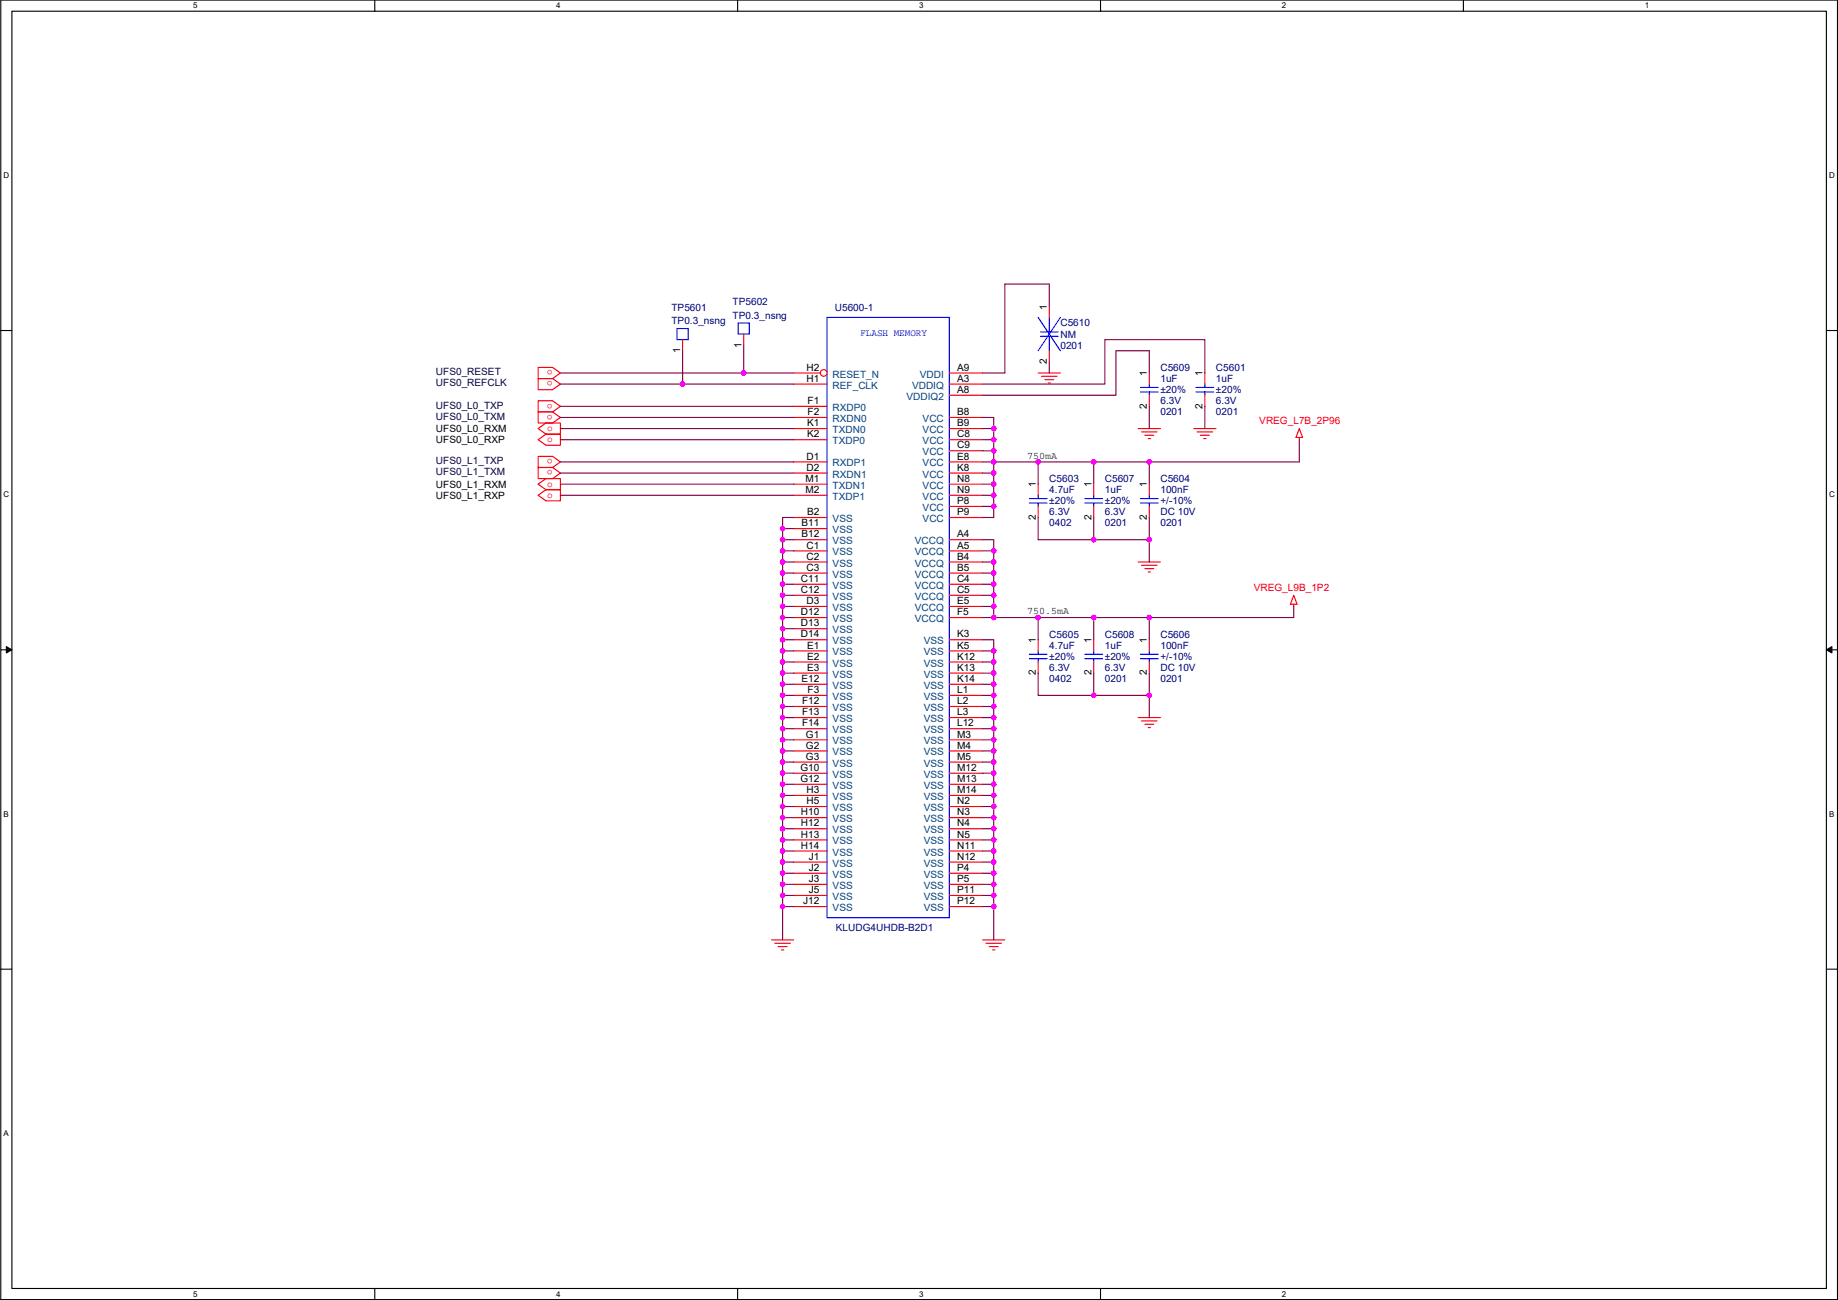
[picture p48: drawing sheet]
<svg xmlns="http://www.w3.org/2000/svg" width="420mm" height="297mm" viewBox="0 0 420 297" stroke-linecap="round" stroke-linejoin="round" font-family="sans-serif">
<defs><g id="words">
<g font-size="2.3" fill="#000080">
<text x="153.5" y="71">TP5601</text>
<text x="167.5" y="69.8">TP5602</text>
<text x="190.8" y="71">U5600-1</text>
<text x="153.5" y="74.1">TP0.3_nsng</text>
<text x="167.5" y="72.8">TP0.3_nsng</text>
<text x="242.4" y="74.6">C5610</text>
<text x="242.4" y="77.1">NM</text>
<text x="242.4" y="79.7">0201</text>
<text x="265.3" y="84.7">C5609</text>
<text x="265.3" y="87.3">1uF</text>
<text x="265.3" y="89.8">±20%</text>
<text x="278" y="84.7">C5601</text>
<text x="278" y="87.3">1uF</text>
<text x="278" y="89.8">±20%</text>
<text x="265.3" y="94.9">0201</text>
<text x="265.3" y="92.4">6.3V</text>
<text x="278" y="94.9">0201</text>
<text x="278" y="92.4">6.3V</text>
<text x="239.9" y="110.1">C5603</text>
<text x="239.9" y="112.7">4.7uF</text>
<text x="252.6" y="110.1">C5607</text>
<text x="252.6" y="112.7">1uF</text>
<text x="265.3" y="110.1">C5604</text>
<text x="265.3" y="112.7">100nF</text>
<text x="239.9" y="117.8">6.3V</text>
<text x="239.9" y="115.2">±20%</text>
<text x="252.6" y="117.8">6.3V</text>
<text x="252.6" y="115.2">±20%</text>
<text x="265.3" y="117.8">DC 10V</text>
<text x="265.3" y="115.2">+/-10%</text>
<text x="239.9" y="120.3">0402</text>
<text x="252.6" y="120.3">0201</text>
<text x="265.3" y="120.3">0201</text>
<text x="239.9" y="145.7">C5605</text>
<text x="239.9" y="148.2">4.7uF</text>
<text x="252.6" y="145.7">C5608</text>
<text x="252.6" y="148.2">1uF</text>
<text x="265.3" y="145.7">C5606</text>
<text x="265.3" y="148.2">100nF</text>
<text x="239.9" y="155.9">0402</text>
<text x="239.9" y="153.3">6.3V</text>
<text x="239.9" y="150.8">±20%</text>
<text x="252.6" y="155.9">0201</text>
<text x="252.6" y="153.3">6.3V</text>
<text x="252.6" y="150.8">±20%</text>
<text x="265.3" y="155.9">0201</text>
<text x="265.3" y="153.3">DC 10V</text>
<text x="265.3" y="150.8">+/-10%</text>
<text x="191.1" y="212.8">KLUDG4UHDB-B2D1</text>
</g>
<g font-size="2.3">
<text x="239.3" y="70.7" transform="rotate(-90 239.3 70.7)">1</text>
<text x="155.5" y="80.7" transform="rotate(-90 155.5 80.7)">1</text>
<text x="169.5" y="79.4" transform="rotate(-90 169.5 79.4)">1</text>
<text x="239.3" y="83.2" transform="rotate(-90 239.3 83.2)">2</text>
<text x="184.4" y="84.7">H2</text>
<text x="184.4" y="87.2">H1</text>
<text x="218.8" y="87.2">A3</text>
<text x="218.8" y="89.8">A8</text>
<text x="218.8" y="84.7">A9</text>
<text x="262.2" y="86" transform="rotate(-90 262.2 86)">1</text>
<text x="274.9" y="86" transform="rotate(-90 274.9 86)">1</text>
<text x="184.6" y="92.3">F1</text>
<text x="184.6" y="94.9">F2</text>
<text x="218.8" y="94.9">B8</text>
<text x="262.2" y="93.4" transform="rotate(-90 262.2 93.4)">2</text>
<text x="274.9" y="93.4" transform="rotate(-90 274.9 93.4)">2</text>
<text x="99.7" y="101.2">UFS0_L0_RXP</text>
<text x="99.7" y="98.7">UFS0_L0_RXM</text>
<text x="184.5" y="97.4">K1</text>
<text x="184.5" y="99.9">K2</text>
<text x="218.8" y="97.4">B9</text>
<text x="218.8" y="99.9">C8</text>
<text x="184.4" y="105">D1</text>
<text x="184.4" y="107.6">D2</text>
<text x="218.8" y="102.5">C9</text>
<text x="218.8" y="105">E8</text>
<text x="218.8" y="107.6">K8</text>
<text x="99.7" y="114">UFS0_L1_RXP</text>
<text x="99.7" y="111.4">UFS0_L1_RXM</text>
<text x="184.1" y="110.1">M1</text>
<text x="184.1" y="112.6">M2</text>
<text x="218.8" y="110.1">N8</text>
<text x="218.8" y="112.6">N9</text>
<text x="236.8" y="111.4" transform="rotate(-90 236.8 111.4)">1</text>
<text x="249.5" y="111.4" transform="rotate(-90 249.5 111.4)">1</text>
<text x="262.2" y="111.4" transform="rotate(-90 262.2 111.4)">1</text>
<text x="184.5" y="117.7">B2</text>
<text x="218.8" y="115.2">P8</text>
<text x="218.8" y="117.7">P9</text>
<text x="236.8" y="118.8" transform="rotate(-90 236.8 118.8)">2</text>
<text x="249.5" y="118.8" transform="rotate(-90 249.5 118.8)">2</text>
<text x="262.2" y="118.8" transform="rotate(-90 262.2 118.8)">2</text>
<text x="183.2" y="120.3">B11</text>
<text x="183.2" y="122.8">B12</text>
<text x="184.4" y="125.3">C1</text>
<text x="218.8" y="122.8">A4</text>
<text x="218.8" y="125.3">A5</text>
<text x="184.4" y="127.9">C2</text>
<text x="184.4" y="130.4">C3</text>
<text x="218.8" y="127.9">B4</text>
<text x="218.8" y="130.4">B5</text>
<text x="183.1" y="133">C11</text>
<text x="183.1" y="135.5">C12</text>
<text x="218.8" y="133">C4</text>
<text x="218.8" y="135.5">C5</text>
<text x="183.1" y="140.6">D12</text>
<text x="183.1" y="143.1">D13</text>
<text x="184.4" y="138">D3</text>
<text x="218.8" y="138">E5</text>
<text x="218.8" y="140.6">F5</text>
<text x="183.1" y="145.7">D14</text>
<text x="184.5" y="148.2">E1</text>
<text x="218.8" y="145.7">K3</text>
<text x="218.8" y="148.2">K5</text>
<text x="236.8" y="146.9" transform="rotate(-90 236.8 146.9)">1</text>
<text x="249.5" y="146.9" transform="rotate(-90 249.5 146.9)">1</text>
<text x="262.2" y="146.9" transform="rotate(-90 262.2 146.9)">1</text>
<text x="183.2" y="155.8">E12</text>
<text x="184.5" y="150.7">E2</text>
<text x="184.5" y="153.3">E3</text>
<text x="218.8" y="150.7">K12</text>
<text x="218.8" y="153.3">K13</text>
<text x="218.8" y="155.8">K14</text>
<text x="236.8" y="154.3" transform="rotate(-90 236.8 154.3)">2</text>
<text x="249.5" y="154.3" transform="rotate(-90 249.5 154.3)">2</text>
<text x="262.2" y="154.3" transform="rotate(-90 262.2 154.3)">2</text>
<text x="183.3" y="160.9">F12</text>
<text x="184.6" y="158.4">F3</text>
<text x="218.8" y="158.4">L1</text>
<text x="218.8" y="160.9">L2</text>
<text x="183.3" y="163.4">F13</text>
<text x="183.3" y="166">F14</text>
<text x="218.8" y="163.4">L3</text>
<text x="218.8" y="166">L12</text>
<text x="184.2" y="168.5">G1</text>
<text x="184.2" y="171.1">G2</text>
<text x="184.2" y="173.6">G3</text>
<text x="218.8" y="168.5">M3</text>
<text x="218.8" y="171.1">M4</text>
<text x="218.8" y="173.6">M5</text>
<text x="183" y="176.1">G10</text>
<text x="183" y="178.7">G12</text>
<text x="218.8" y="176.1">M12</text>
<text x="218.8" y="178.7">M13</text>
<text x="184.4" y="181.2">H3</text>
<text x="184.4" y="183.8">H5</text>
<text x="218.8" y="181.2">M14</text>
<text x="218.8" y="183.8">N2</text>
<text x="183.1" y="186.3">H10</text>
<text x="183.1" y="188.8">H12</text>
<text x="183.1" y="191.4">H13</text>
<text x="218.8" y="186.3">N3</text>
<text x="218.8" y="188.8">N4</text>
<text x="218.8" y="191.4">N5</text>
<text x="183.1" y="193.9">H14</text>
<text x="184.9" y="196.5">J1</text>
<text x="218.8" y="193.9">N11</text>
<text x="218.8" y="196.5">N12</text>
<text x="184.9" y="199">J2</text>
<text x="184.9" y="201.5">J3</text>
<text x="218.8" y="199">P4</text>
<text x="218.8" y="201.5">P5</text>
<text x="183.6" y="206.6">J12</text>
<text x="184.9" y="204.1">J5</text>
<text x="218.8" y="204.1">P11</text>
<text x="218.8" y="206.6">P12</text>
</g>
<text font-size="2.3" fill="#00f" x="196.7" y="76.9">FLASH MEMORY</text>
<g font-size="2.3" fill="#000040">
<text x="99.7" y="85.8">UFS0_RESET</text>
<text x="99.7" y="88.3">UFS0_REFCLK</text>
<text x="99.7" y="95.9">UFS0_L0_TXM</text>
<text x="99.7" y="93.4">UFS0_L0_TXP</text>
<text x="99.7" y="106.1">UFS0_L1_TXP</text>
<text x="99.7" y="108.6">UFS0_L1_TXM</text>
</g>
<g font-size="2.3" fill="#f00">
<text x="126.3" y="84.6" transform="rotate(180 126.3 84.6)">o</text>
<text x="126.3" y="87.1" transform="rotate(180 126.3 87.1)">o</text>
<text x="126.3" y="94.8" transform="rotate(180 126.3 94.8)">o</text>
<text x="126.3" y="92.2" transform="rotate(180 126.3 92.2)">o</text>
<text x="125.1" y="101">o</text>
<text x="125.1" y="98.5">o</text>
<text x="287.9" y="96.9">VREG_L7B_2P96</text>
<text x="126.3" y="107.5" transform="rotate(180 126.3 107.5)">o</text>
<text x="126.3" y="104.9" transform="rotate(180 126.3 104.9)">o</text>
<text x="125.1" y="113.7">o</text>
<text x="125.1" y="111.2">o</text>
<text x="286.6" y="135">VREG_L9B_1P2</text>
</g>
<g font-size="2.3" fill="#004080">
<text x="190.3" y="86.3">RESET_N</text>
<text x="190.3" y="88.8">REF_CLK</text>
<text x="208.5" y="88.8">VDDIQ</text>
<text x="210.3" y="86.3">VDDI</text>
<text x="190.3" y="93.9">RXDP0</text>
<text x="207.2" y="91.3">VDDIQ2</text>
<text x="190.3" y="96.4">RXDN0</text>
<text x="190.3" y="99">TXDN0</text>
<text x="190.3" y="101.5">TXDP0</text>
<text x="210.9" y="96.4">VCC</text>
<text x="210.9" y="99">VCC</text>
<text x="210.9" y="101.5">VCC</text>
<text x="190.3" y="106.6">RXDP1</text>
<text x="210.9" y="104">VCC</text>
<text x="210.9" y="106.6">VCC</text>
<text x="190.3" y="109.1">RXDN1</text>
<text x="190.3" y="111.7">TXDN1</text>
<text x="210.9" y="109.1">VCC</text>
<text x="210.9" y="111.7">VCC</text>
<text x="190.3" y="114.2">TXDP1</text>
<text x="190.3" y="119.3">VSS</text>
<text x="210.9" y="114.2">VCC</text>
<text x="210.9" y="116.7">VCC</text>
<text x="210.9" y="119.3">VCC</text>
<text x="190.3" y="121.8">VSS</text>
<text x="190.3" y="124.4">VSS</text>
<text x="209.1" y="124.4">VCCQ</text>
<text x="190.3" y="126.9">VSS</text>
<text x="190.3" y="129.4">VSS</text>
<text x="190.3" y="132">VSS</text>
<text x="209.1" y="126.9">VCCQ</text>
<text x="209.1" y="129.4">VCCQ</text>
<text x="209.1" y="132">VCCQ</text>
<text x="190.3" y="134.5">VSS</text>
<text x="190.3" y="137.1">VSS</text>
<text x="209.1" y="134.5">VCCQ</text>
<text x="209.1" y="137.1">VCCQ</text>
<text x="190.3" y="139.6">VSS</text>
<text x="190.3" y="142.1">VSS</text>
<text x="209.1" y="139.6">VCCQ</text>
<text x="209.1" y="142.1">VCCQ</text>
<text x="190.3" y="144.7">VSS</text>
<text x="190.3" y="147.2">VSS</text>
<text x="190.3" y="149.8">VSS</text>
<text x="211.2" y="147.2">VSS</text>
<text x="211.2" y="149.8">VSS</text>
<text x="190.3" y="152.3">VSS</text>
<text x="190.3" y="154.8">VSS</text>
<text x="211.2" y="152.3">VSS</text>
<text x="211.2" y="154.8">VSS</text>
<text x="190.3" y="157.4">VSS</text>
<text x="190.3" y="159.9">VSS</text>
<text x="211.2" y="157.4">VSS</text>
<text x="211.2" y="159.9">VSS</text>
<text x="190.3" y="162.5">VSS</text>
<text x="190.3" y="165">VSS</text>
<text x="190.3" y="167.5">VSS</text>
<text x="211.2" y="162.5">VSS</text>
<text x="211.2" y="165">VSS</text>
<text x="211.2" y="167.5">VSS</text>
<text x="190.3" y="170.1">VSS</text>
<text x="190.3" y="172.6">VSS</text>
<text x="211.2" y="170.1">VSS</text>
<text x="211.2" y="172.6">VSS</text>
<text x="190.3" y="175.2">VSS</text>
<text x="190.3" y="177.7">VSS</text>
<text x="211.2" y="175.2">VSS</text>
<text x="211.2" y="177.7">VSS</text>
<text x="190.3" y="180.2">VSS</text>
<text x="190.3" y="182.8">VSS</text>
<text x="190.3" y="185.3">VSS</text>
<text x="211.2" y="180.2">VSS</text>
<text x="211.2" y="182.8">VSS</text>
<text x="211.2" y="185.3">VSS</text>
<text x="190.3" y="187.9">VSS</text>
<text x="190.3" y="190.4">VSS</text>
<text x="211.2" y="187.9">VSS</text>
<text x="211.2" y="190.4">VSS</text>
<text x="190.3" y="192.9">VSS</text>
<text x="190.3" y="195.5">VSS</text>
<text x="211.2" y="192.9">VSS</text>
<text x="211.2" y="195.5">VSS</text>
<text x="190.3" y="198">VSS</text>
<text x="190.3" y="200.6">VSS</text>
<text x="190.3" y="203.1">VSS</text>
<text x="211.2" y="198">VSS</text>
<text x="211.2" y="200.6">VSS</text>
<text x="211.2" y="203.1">VSS</text>
<text x="190.3" y="205.6">VSS</text>
<text x="190.3" y="208.2">VSS</text>
<text x="211.2" y="205.6">VSS</text>
<text x="211.2" y="208.2">VSS</text>
</g>
<g font-size="2.3" fill="#008000">
<text x="234.8" y="104.8">750mA</text>
<text x="234.8" y="140.4">750.5mA</text>
</g>
<g font-size="1.8">
<text x="44.2" y="1.9">5</text>
<text x="127.1" y="1.9">4</text>
<text x="210.1" y="1.9">3</text>
<text x="293" y="1.9">2</text>
<text x="376" y="1.9">1</text>
<text x=".8" y="40.7">D</text>
<text x="418.1" y="40.7">D</text>
<text x=".8" y="113.6">C</text>
<text x="418.1" y="113.6">C</text>
<text x=".8" y="186.6">B</text>
<text x="418.1" y="186.6">B</text>
<text x=".8" y="259.5">A</text>
<text x="44.2" y="296.3">5</text>
<text x="127.1" y="296.3">4</text>
<text x="210.1" y="296.3">3</text>
<text x="293" y="296.3">2</text>
</g>
</g></defs>
<path d="M.2 0h419.8v296.9h-419.8zM2.7 2.6h414.8v291.8h-414.8z" fill="none" stroke="#000" stroke-width=".25"/>
<g fill="#fff">
<path d="M44.2 .3h1v2h-1z"/>
<path d="M44.2 294.7h1v2h-1z"/>
</g>
<path d="M85.7 0v2.6M85.7 294.4v2.5" fill="none" stroke="#000" stroke-width=".25"/>
<g fill="#fff">
<path d="M127.1 .3h1v2h-1z"/>
<path d="M127.1 294.7h1v2h-1z"/>
</g>
<path d="M168.6 0v2.6M168.6 294.4v2.5" fill="none" stroke="#000" stroke-width=".25"/>
<g fill="#fff">
<path d="M210.1 .3h1v2h-1z"/>
<path d="M210.1 294.7h1v2h-1z"/>
</g>
<path d="M251.6 0v2.6M251.6 294.4v2.5" fill="none" stroke="#000" stroke-width=".25"/>
<g fill="#fff">
<path d="M293 .3h1v2h-1z"/>
<path d="M293 294.7h1v2h-1z"/>
</g>
<path d="M334.5 0v2.6" fill="none" stroke="#000" stroke-width=".25"/>
<g fill="#fff">
<path d="M376 .3h1v2h-1z"/>
<path d="M.8 39h1.3v2.1h-1.3z"/>
<path d="M418.1 39h1.3v2.1h-1.3z"/>
<path d="M.8 112h1.3v2h-1.3z"/>
<path d="M418.1 112h1.3v2h-1.3z"/>
</g>
<path d="M.2 75.5h2.5M417.5 75.5h2.5" fill="none" stroke="#000" stroke-width=".25"/>
<g fill="#fff">
<path d="M.8 185h1.2v2h-1.2z"/>
<path d="M418.1 185h1.2v2h-1.2z"/>
</g>
<path d="M.2 148.5h2.5M417.5 148.5h2.5" fill="none" stroke="#000" stroke-width=".25"/>
<path d="M1.4 147.7l1.3 .8-1.3 .7zM417.5 148.5l1.3-.8v1.5z" fill="#000" stroke="#000" stroke-width=".23"/>
<path d="M.8 257.9h1.2v2h-1.2z" fill="#fff"/>
<path d="M.2 221.4h2.5M417.5 221.4h2.5" fill="none" stroke="#000" stroke-width=".25"/>
<g fill="none" stroke="#f00" stroke-width=".25">
<path d="M170 76.3v2.6M123 97.9l1.8-1.2h3.3v2.5h-3.3zM123 84h3.3l1.8 1.2-1.8 1.3h-3.3zM123 86.5h3.3l1.8 1.3-1.8 1.2h-3.3zM123 94.1h3.3l1.8 1.3-1.8 1.3h-3.3zM123 91.6h3.3l1.8 1.2-1.8 1.3h-3.3zM237.3 85.2h5.1M238.1 86h3.5M238.8 86.8h2.1M239.6 87.5h.5M260.2 97.9h5.1M260.9 98.7h3.6"/>
<path d="M261.7 99.5h2M272.9 97.9h5.1M273.6 98.7h3.6M274.4 99.5h2M275.4 85.2v2.6M275.4 90.3v2.5M297 97.9l.8 2.1h-1.5zM297 100v.5M123 100.5l1.8-1.3h3.3v2.5h-3.3zM123 113.2l1.8-1.3h3.3v2.5h-3.3zM123 110.6l1.8-1.2h3.3v2.5h-3.3zM123 106.8h3.3l1.8 1.3-1.8 1.3h-3.3z"/>
<path d="M123 104.3h3.3l1.8 1.2-1.8 1.3h-3.3zM237.3 110.6v2.6M237.3 115.7v2.5M250 110.6v2.6M250 115.7v2.5M262.5 100.2h.5M275.2 100.2h.5M260.2 128.4h5.1M260.9 129.2h3.6M261.7 129.9h2M262.5 130.7h.5M295.7 138.1v.5"/>
<path d="M295.7 136l.8 2.1h-1.5zM250 146.2v2.5M250 151.3v2.5M260.2 164h5.1M260.9 164.7h3.6M261.7 165.5h2M262.5 166.3h.5M176.4 214.8h5M177.1 215.5h3.6M177.9 216.3h2M178.6 217.1h.6M224.6 214.8h5.1"/>
<path d="M225.4 215.5h3.5M226.1 216.3h2.1M226.9 217.1h.5"/>
</g>
<g fill="none" stroke="#00f" stroke-width=".25">
<path d="M168.7 73.8h2.6v2.5h-2.6zM189.1 72.5h27.9v137.2h-27.9zM273.4 88.5h4.1M273.4 89.5h4.1M275.4 87.8v.7M275.4 89.5v.8M235.3 113.9h4.1M235.3 114.9h4.1M237.3 113.2v.7M237.3 114.9v.8M248 113.9h4.1M248 114.9h4.1"/>
<path d="M250 113.2v.7M250 114.9v.8M248 149.5h4.1M248 150.5h4.1M250 148.7v.8M250 150.5v.8"/>
</g>
<circle cx="188.3" cy="85.2" r=".76" fill="#fff" stroke="#f00" stroke-width=".25"/>
<g fill="none" stroke="#f00" stroke-width=".25">
<path d="M156 77.6v2.5M239.9 70v2.5M181.4 85.2h6.1M181.4 87.8h7.7M181.4 92.8h7.7M181.4 95.4h7.7M181.4 97.9h7.7M217 87.8h7.6M217 90.3h7.6M217 85.2h7.6M217 95.4h7.6M217 97.9h7.6"/>
<path d="M239.9 80.1v2.6M262.7 85.2v2.6M262.7 90.3v2.5M181.4 100.5h7.7M181.4 105.5h7.7M181.4 108.1h7.7M181.4 110.6h7.7M181.4 113.2h7.7M181.4 118.2h7.7M217 100.5h7.6M217 103h7.6M217 105.5h7.6"/>
<path d="M217 108.1h7.6M217 110.6h7.6M217 113.2h7.6M217 115.7h7.6M217 118.2h7.6M262.7 110.6v2.6M262.7 115.7v2.5M181.4 120.8h7.7M181.4 123.3h7.7M181.4 125.9h7.7M181.4 128.4h7.7M181.4 130.9h7.7"/>
<path d="M181.4 133.5h7.7M181.4 136h7.7M181.4 138.6h7.7M217 123.3h7.6M217 125.9h7.6M217 128.4h7.6M217 130.9h7.6M217 133.5h7.6M217 136h7.6M217 138.6h7.6M181.4 141.1h7.7M181.4 143.6h7.7"/>
<path d="M181.4 146.2h7.7M181.4 148.7h7.7M181.4 151.3h7.7M181.4 153.8h7.7M181.4 156.3h7.7M181.4 158.9h7.7M217 146.2h7.6M217 148.7h7.6M217 151.3h7.6M217 153.8h7.6M217 156.3h7.6M217 158.9h7.6"/>
<path d="M217 141.1h7.6M237.3 146.2v2.5M237.3 151.3v2.5M262.7 146.2v2.5M262.7 151.3v2.5M181.4 161.4h7.7M181.4 164h7.7M181.4 166.5h7.7M181.4 169h7.7M181.4 171.6h7.7M181.4 174.1h7.7M181.4 176.7h7.7"/>
<path d="M181.4 179.2h7.7M217 161.4h7.6M217 164h7.6M217 166.5h7.6M217 169h7.6M217 171.6h7.6M217 174.1h7.6M217 176.7h7.6M217 179.2h7.6M181.4 181.7h7.7M181.4 184.3h7.7M181.4 186.8h7.7"/>
<path d="M181.4 189.4h7.7M181.4 191.9h7.7M181.4 194.4h7.7M181.4 197h7.7M181.4 199.5h7.7M217 181.7h7.6M217 184.3h7.6M217 186.8h7.6M217 189.4h7.6M217 191.9h7.6M217 194.4h7.6M217 197h7.6"/>
<path d="M217 199.5h7.6M181.4 202.1h7.7M181.4 204.6h7.7M181.4 207.1h7.7M217 202.1h7.6M217 204.6h7.6M217 207.1h7.6"/>
</g>
<g fill="none" stroke="#00f" stroke-width=".25">
<path d="M154.8 75.1h2.5v2.5h-2.5zM237.3 72.5l5.1 7.6M237.8 75.8h4.1M237.8 76.8h4.1M239.9 72.5v3.3M239.9 76.8v3.3M242.4 72.5l-5.1 7.6M260.7 88.5h4.1M260.7 89.5h4.1M262.7 87.8v.7M262.7 89.5v.8M260.7 113.9h4.1"/>
<path d="M260.7 114.9h4.1M262.7 113.2v.7M262.7 114.9v.8M235.3 149.5h4.1M235.3 150.5h4.1M237.3 148.7v.8M237.3 150.5v.8M260.7 149.5h4.1M260.7 150.5h4.1M262.7 148.7v.8M262.7 150.5v.8"/>
</g>
<g fill="none" stroke="#800040" stroke-width=".25">
<path d="M170 78.9v6.3h11.4M239.9 70v-5.1h-10.2v20.3h-5.1M128.1 97.9h53.3M128.1 85.2h41.9M128.1 87.8h27.9M128.1 92.8h53.3M128.1 95.4h53.3M156 80.1v7.7M156 87.8h25.4M224.6 95.4h2.6v2.5M224.6 97.9h2.6M227.2 97.9v2.6"/>
<path d="M239.9 82.7v2.5M262.7 92.8v5.1M262.7 85.2v-5.1h-7.6v10.2h-30.5M275.4 92.8v5.1M275.4 85.2v-7.6h-22.8v10.2h-28M128.1 100.5h53.3M128.1 113.2h53.3M128.1 110.6h53.3M128.1 105.5h53.3M128.1 108.1h53.3M181.4 118.2h-2.5v2.6h2.5M224.6 108.1h2.6"/>
<path d="M224.6 105.5h2.6M224.6 103h2.6M224.6 100.5h2.6M224.6 110.6h2.6M224.6 113.2h2.6M224.6 115.7h2.6M227.2 105.5h10.1M227.2 100.5v2.5M227.2 103v2.5M227.2 105.5v2.6M227.2 108.1v2.5M227.2 110.6v2.6"/>
<path d="M227.2 113.2v2.5M227.2 115.7v2.5h-2.6M237.3 118.2v5.1h12.7M237.3 105.5v5.1M237.3 105.5h12.7M250 118.2v5.1M262.7 118.2v5.1M262.7 105.5h-12.7v5.1M262.7 105.5v5.1M297 100.5v5h-34.3M178.9 123.3h2.5M178.9 125.9h2.5"/>
<path d="M178.9 128.4h2.5M178.9 128.4v2.5h2.5M178.9 138.6h2.5M178.9 136h2.5M178.9 133.5h2.5M178.9 120.8v2.5M178.9 123.3v2.6M178.9 125.9v2.5M178.9 130.9v2.6M178.9 133.5v2.5M178.9 136v2.6M178.9 138.6v2.5"/>
<path d="M224.6 123.3h2.6v2.6M224.6 133.5h2.6M224.6 130.9h2.6M224.6 128.4h2.6M224.6 125.9h2.6M224.6 136h2.6M224.6 138.6h2.6M227.2 125.9v2.5M227.2 128.4v2.5M227.2 130.9v2.6M227.2 133.5v2.5M227.2 136v2.6"/>
<path d="M227.2 138.6v2.5M250 123.3h12.7M262.7 123.3v5.1M295.7 138.6v2.5h-33M178.9 141.1h2.5M178.9 143.6h2.5M178.9 146.2h2.5M178.9 146.2v2.5h2.5M178.9 151.3h2.5M178.9 158.9h2.5M178.9 156.3h2.5M178.9 153.8h2.5"/>
<path d="M178.9 141.1v2.5M178.9 143.6v2.6M178.9 148.7v2.6M178.9 151.3v2.5M178.9 153.8v2.5M178.9 156.3v2.6M178.9 158.9v2.5M224.6 148.7h2.6M224.6 146.2h2.6v2.5M224.6 151.3h2.6M224.6 158.9h2.6M224.6 156.3h2.6"/>
<path d="M224.6 153.8h2.6M224.6 141.1h2.6M227.2 141.1h10.1M227.2 148.7v2.6M227.2 151.3v2.5M227.2 153.8v2.5M227.2 156.3v2.6M227.2 158.9v2.5M237.3 153.8v5.1h12.7M237.3 141.1v5.1M237.3 141.1h12.7M250 153.8v5.1"/>
<path d="M250 158.9h12.7M262.7 153.8v5.1M262.7 158.9v5.1M262.7 141.1v5.1M262.7 141.1h-12.7v5.1M178.9 161.4h2.5M178.9 161.4v2.6h2.5M178.9 164v2.5h2.5M178.9 169h2.5M178.9 169v2.6h2.5M178.9 179.2h2.5M178.9 176.7h2.5"/>
<path d="M178.9 174.1h2.5M178.9 166.5v2.5M178.9 171.6v2.5M178.9 174.1v2.6M178.9 176.7v2.5M178.9 179.2v2.5M224.6 161.4h2.6M224.6 164h2.6M224.6 166.5h2.6M224.6 169h2.6M224.6 171.6h2.6M224.6 179.2h2.6"/>
<path d="M224.6 176.7h2.6M224.6 174.1h2.6M227.2 161.4v2.6M227.2 164v2.5M227.2 166.5v2.5M227.2 169v2.6M227.2 171.6v2.5M227.2 174.1v2.6M227.2 176.7v2.5M227.2 179.2v2.5M178.9 189.4h2.5M178.9 186.8h2.5"/>
<path d="M178.9 184.3h2.5M178.9 181.7h2.5M178.9 189.4v2.5h2.5M178.9 191.9v2.5h2.5M178.9 197h2.5M178.9 197v2.5h2.5M178.9 181.7v2.6M178.9 184.3v2.5M178.9 186.8v2.6M178.9 194.4v2.6M178.9 199.5v2.6M224.6 189.4h2.6"/>
<path d="M224.6 186.8h2.6M224.6 184.3h2.6M224.6 181.7h2.6M224.6 191.9h2.6M224.6 194.4h2.6M224.6 197h2.6M224.6 199.5h2.6M227.2 181.7v2.6M227.2 184.3v2.5M227.2 186.8v2.6M227.2 189.4v2.5M227.2 191.9v2.5"/>
<path d="M227.2 194.4v2.6M227.2 197v2.5M227.2 199.5v2.6M178.9 207.1h2.5M178.9 204.6h2.5M178.9 202.1h2.5M178.9 202.1v2.5M178.9 204.6v2.5M178.9 207.1v7.7M224.6 207.1h2.6M224.6 204.6h2.6M224.6 202.1h2.6"/>
<path d="M227.2 202.1v2.5M227.2 204.6v2.5M227.2 207.1v7.7"/>
</g>
<g fill="#f0f" stroke="#f0f" stroke-width=".25">
<circle cx="237.3" cy="105.5" r=".5"/>
<circle cx="227.1" cy="105.5" r=".5"/>
<circle cx="262.7" cy="123.3" r=".5"/>
<circle cx="250" cy="105.5" r=".5"/>
<circle cx="178.9" cy="120.8" r=".5"/>
<circle cx="178.9" cy="123.3" r=".5"/>
<circle cx="178.9" cy="125.9" r=".5"/>
<circle cx="178.9" cy="128.4" r=".5"/>
<circle cx="178.9" cy="130.9" r=".5"/>
<circle cx="178.9" cy="141.1" r=".5"/>
<circle cx="178.9" cy="133.5" r=".5"/>
<circle cx="178.9" cy="138.6" r=".5"/>
<circle cx="178.9" cy="136" r=".5"/>
<circle cx="178.9" cy="143.6" r=".5"/>
<circle cx="178.9" cy="146.2" r=".5"/>
<circle cx="178.9" cy="148.7" r=".5"/>
<circle cx="178.9" cy="151.3" r=".5"/>
<circle cx="178.9" cy="156.3" r=".5"/>
<circle cx="178.9" cy="153.8" r=".5"/>
<circle cx="178.9" cy="161.4" r=".5"/>
<circle cx="178.9" cy="158.9" r=".5"/>
<circle cx="178.9" cy="164" r=".5"/>
<circle cx="178.9" cy="166.5" r=".5"/>
<circle cx="178.9" cy="169" r=".5"/>
<circle cx="178.9" cy="171.6" r=".5"/>
<circle cx="178.9" cy="179.2" r=".5"/>
<circle cx="178.9" cy="176.7" r=".5"/>
<circle cx="178.9" cy="174.1" r=".5"/>
<circle cx="178.9" cy="186.8" r=".5"/>
<circle cx="178.9" cy="184.3" r=".5"/>
<circle cx="178.9" cy="181.7" r=".5"/>
<circle cx="178.9" cy="189.4" r=".5"/>
<circle cx="178.9" cy="194.4" r=".5"/>
<circle cx="178.9" cy="191.9" r=".5"/>
<circle cx="178.9" cy="197" r=".5"/>
<circle cx="178.9" cy="199.5" r=".5"/>
<circle cx="178.9" cy="204.6" r=".5"/>
<circle cx="178.9" cy="202.1" r=".5"/>
<circle cx="227.1" cy="148.7" r=".5"/>
<circle cx="227.1" cy="151.3" r=".5"/>
<circle cx="227.1" cy="156.3" r=".5"/>
<circle cx="227.1" cy="153.8" r=".5"/>
<circle cx="227.1" cy="158.9" r=".5"/>
<circle cx="227.1" cy="164" r=".5"/>
<circle cx="227.1" cy="161.4" r=".5"/>
<circle cx="227.1" cy="166.5" r=".5"/>
<circle cx="227.1" cy="169" r=".5"/>
<circle cx="227.1" cy="171.6" r=".5"/>
<circle cx="227.1" cy="179.2" r=".5"/>
<circle cx="227.1" cy="176.7" r=".5"/>
<circle cx="227.1" cy="174.1" r=".5"/>
<circle cx="227.1" cy="181.7" r=".5"/>
<circle cx="227.1" cy="186.8" r=".5"/>
<circle cx="227.1" cy="184.3" r=".5"/>
<circle cx="227.1" cy="189.4" r=".5"/>
<circle cx="227.1" cy="194.4" r=".5"/>
<circle cx="227.1" cy="191.9" r=".5"/>
<circle cx="227.1" cy="199.5" r=".5"/>
<circle cx="227.1" cy="197" r=".5"/>
<circle cx="227.1" cy="204.6" r=".5"/>
<circle cx="227.1" cy="202.1" r=".5"/>
<circle cx="178.9" cy="207.1" r=".5"/>
<circle cx="227.1" cy="207.1" r=".5"/>
<circle cx="170" cy="85.2" r=".5"/>
<circle cx="227.1" cy="100.5" r=".5"/>
<circle cx="227.1" cy="97.9" r=".5"/>
<circle cx="227.1" cy="103" r=".5"/>
<circle cx="227.1" cy="108.1" r=".5"/>
<circle cx="227.1" cy="110.6" r=".5"/>
<circle cx="227.1" cy="113.2" r=".5"/>
<circle cx="227.1" cy="115.7" r=".5"/>
<circle cx="227.1" cy="125.9" r=".5"/>
<circle cx="227.1" cy="133.5" r=".5"/>
<circle cx="227.1" cy="130.9" r=".5"/>
<circle cx="227.1" cy="128.4" r=".5"/>
<circle cx="227.1" cy="138.6" r=".5"/>
<circle cx="227.1" cy="136" r=".5"/>
<circle cx="237.3" cy="141.1" r=".5"/>
<circle cx="227.1" cy="141.1" r=".5"/>
<circle cx="262.7" cy="158.9" r=".5"/>
<circle cx="262.7" cy="141.1" r=".5"/>
<circle cx="262.7" cy="105.5" r=".5"/>
<circle cx="250" cy="123.3" r=".5"/>
<circle cx="250" cy="141.1" r=".5"/>
<circle cx="250" cy="158.9" r=".5"/>
<circle cx="156" cy="87.8" r=".5"/>
</g>
<use href="#words"/>
</svg>
